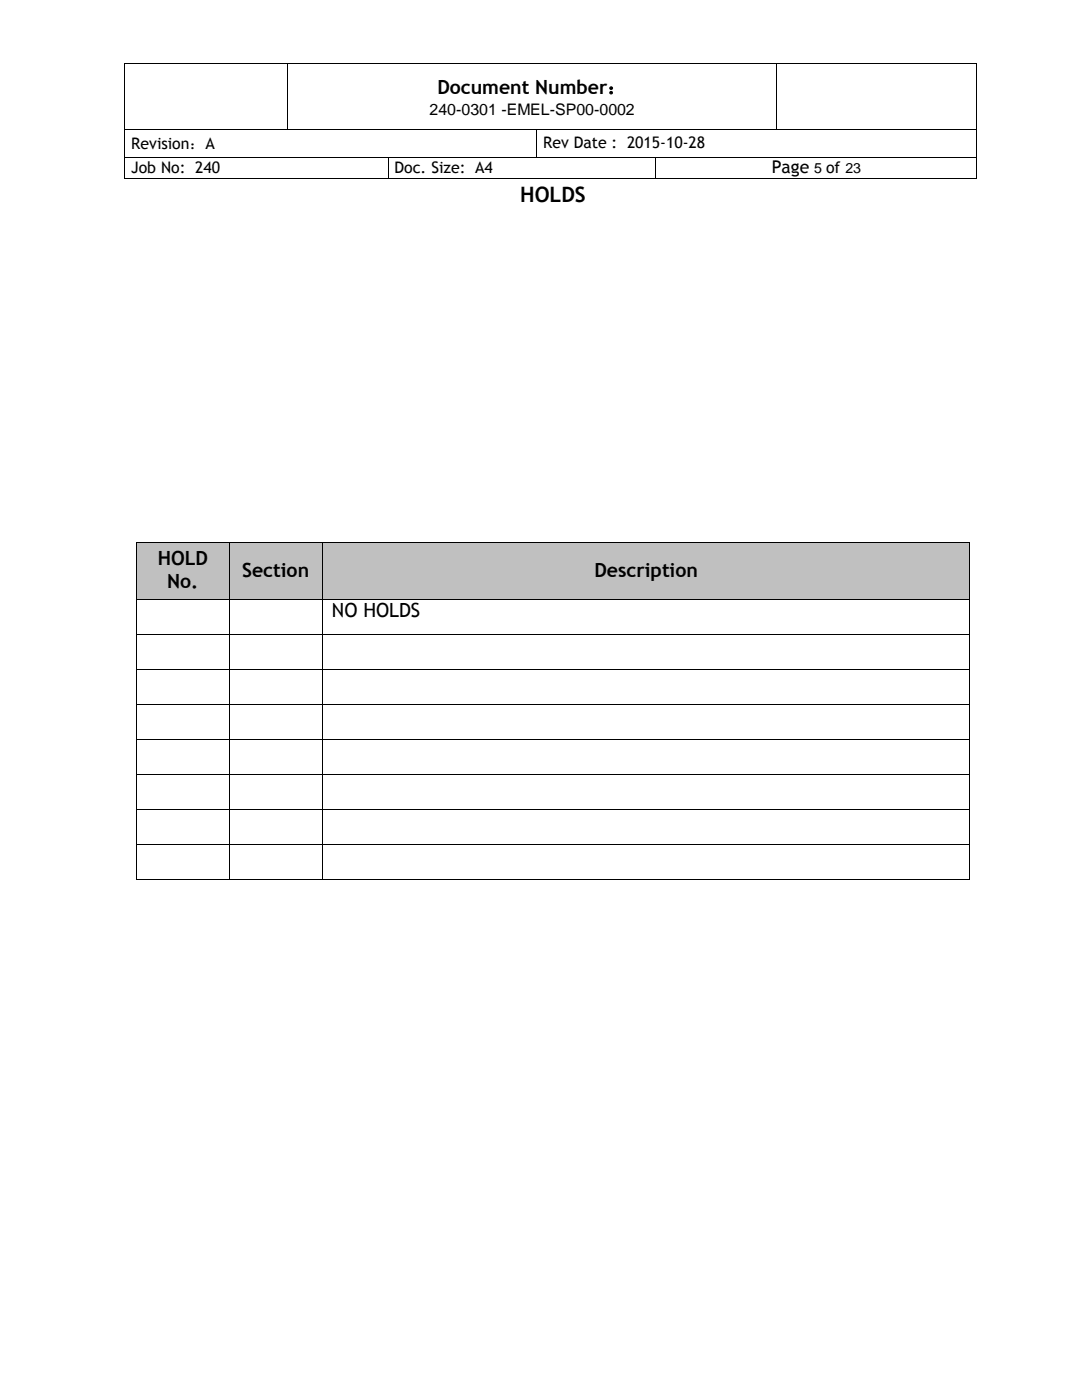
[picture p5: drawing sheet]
<svg xmlns="http://www.w3.org/2000/svg" width="216mm" height="279mm" viewBox="0 0 216 279" stroke-linecap="round" stroke-linejoin="round" font-family="sans-serif">
<defs><g id="words">
<text font-size="4.2" x="103.8" y="40.2">HOLDS</text>
<g font-size="3.9">
<text x="87.3" y="18.7">Document Number：</text>
<text x="31.5" y="112.8">HOLD</text>
<text x="33.4" y="117.3">No.</text>
<text x="48.3" y="115.1">Section</text>
<text x="118.6" y="115.1">Description</text>
<text x="66.2" y="123.1">NO HOLDS</text>
</g>
<text font-size="3.5" x="154" y="34.6">Page</text>
<g font-size="3.2">
<text x="85.7" y="22.9">240-0301 -EMEL-SP00-0002</text>
<text x="26.2" y="29.7">Revision：A</text>
<text x="108.4" y="29.6">Rev Date : 2015-10-28</text>
<text x="26.2" y="34.5">Job No: 240</text>
<text x="78.7" y="34.5">Doc. Size: A4</text>
</g>
<text font-size="2.8" x="162.5" y="34.6">5 of 23</text>
</g></defs>
<g fill="#000">
<path d="M24.8 12.5h.2v.2h-.2z" fill-rule="evenodd"/>
<path d="M24.8 12.5h.2v.2h-.2z" fill-rule="evenodd"/>
<path d="M57.3 12.5h.2v.2h-.2z" fill-rule="evenodd"/>
<path d="M154.8 12.5h.2v.2h-.2z" fill-rule="evenodd"/>
<path d="M194.9 12.5h.1v.2h-.1z" fill-rule="evenodd"/>
<path d="M194.9 12.5h.1v.2h-.1z" fill-rule="evenodd"/>
<path d="M24.8 25.7h.2v.2h-.2z" fill-rule="evenodd"/>
<path d="M24.8 31.3h.2v.2h-.2z" fill-rule="evenodd"/>
<path d="M24.8 35.6h.2v.2h-.2z" fill-rule="evenodd"/>
<path d="M24.8 35.6h.2v.2h-.2z" fill-rule="evenodd"/>
<path d="M57.3 25.7h.2v.2h-.2z" fill-rule="evenodd"/>
<path d="M77.4 31.3h.1v.2h-.1z" fill-rule="evenodd"/>
<path d="M77.4 35.6h.1v.2h-.1z" fill-rule="evenodd"/>
<path d="M107 25.7h.2v.2h-.2z" fill-rule="evenodd"/>
<path d="M107 31.3h.2v.2h-.2z" fill-rule="evenodd"/>
<path d="M130.7 31.3h.1v.2h-.1z" fill-rule="evenodd"/>
<path d="M130.7 35.6h.1v.2h-.1z" fill-rule="evenodd"/>
<path d="M154.8 25.7h.2v.2h-.2z" fill-rule="evenodd"/>
<path d="M194.9 25.7h.1v.2h-.1z" fill-rule="evenodd"/>
<path d="M194.9 31.3h.1v.2h-.1z" fill-rule="evenodd"/>
<path d="M194.9 35.6h.1v.2h-.1z" fill-rule="evenodd"/>
<path d="M194.9 35.6h.1v.2h-.1z" fill-rule="evenodd"/>
</g>
<g fill="none" stroke="#000" stroke-width=".2">
<path d="M24.9 12.7v13M25 12.6h32.3M57.4 12.7v13M57.5 12.6h97.3M154.9 12.7v13M155 12.6h39.9M194.9 12.7v13M24.9 25.9v5.4M24.9 31.5v4.1M25 25.8h32.3M25 31.4h52.4M25 35.7h52.4"/>
<path d="M57.5 25.8h49.5M77.4 31.5v4.1M77.5 31.4h29.5M77.5 35.7h53.2M107.1 25.9v5.4M107.2 25.8h47.6M107.2 31.4h23.5M130.8 31.5v4.1M130.8 31.4h64.1M130.8 35.7h64.1M155 25.8h39.9M194.9 25.9v5.4"/>
<path d="M194.9 31.5v4.1"/>
</g>
<g fill="#c0c0c0">
<path d="M27.3 108.3h18.3v11.2h-18.3z" fill-rule="evenodd"/>
<path d="M29.1 108.3h14.7v5.6h-14.7z" fill-rule="evenodd"/>
<path d="M29.1 113.9h14.7v5.6h-14.7z" fill-rule="evenodd"/>
<path d="M45.9 108.3h18.3v11.2h-18.3z" fill-rule="evenodd"/>
<path d="M47.6 110.6h14.8v6.6h-14.8z" fill-rule="evenodd"/>
<path d="M64.4 108.3h129.1v11.2h-129.1z" fill-rule="evenodd"/>
<path d="M66.2 110.6h125.5v6.6h-125.5z" fill-rule="evenodd"/>
</g>
<g fill="#000">
<path d="M27.1 108.2h.1v.1h-.1z" fill-rule="evenodd"/>
<path d="M27.1 108.2h.1v.1h-.1z" fill-rule="evenodd"/>
<path d="M27.1 119.5h.1v.2h-.1z" fill-rule="evenodd"/>
<path d="M45.6 108.2h.2v.1h-.2z" fill-rule="evenodd"/>
<path d="M45.6 119.5h.2v.2h-.2z" fill-rule="evenodd"/>
<path d="M64.2 108.2h.2v.1h-.2z" fill-rule="evenodd"/>
<path d="M64.2 119.5h.2v.2h-.2z" fill-rule="evenodd"/>
<path d="M193.5 108.2h.1v.1h-.1z" fill-rule="evenodd"/>
<path d="M193.5 108.2h.1v.1h-.1z" fill-rule="evenodd"/>
<path d="M193.5 119.5h.1v.2h-.1z" fill-rule="evenodd"/>
<path d="M27.1 126.5h.1v.1h-.1z" fill-rule="evenodd"/>
<path d="M27.1 133.5h.1v.2h-.1z" fill-rule="evenodd"/>
<path d="M45.6 126.5h.2v.1h-.2z" fill-rule="evenodd"/>
<path d="M45.6 133.5h.2v.2h-.2z" fill-rule="evenodd"/>
<path d="M64.2 126.5h.2v.1h-.2z" fill-rule="evenodd"/>
<path d="M64.2 133.5h.2v.2h-.2z" fill-rule="evenodd"/>
<path d="M193.5 126.5h.1v.1h-.1z" fill-rule="evenodd"/>
<path d="M193.5 133.5h.1v.2h-.1z" fill-rule="evenodd"/>
<path d="M27.1 140.5h.1v.1h-.1z" fill-rule="evenodd"/>
<path d="M27.1 147.5h.1v.1h-.1z" fill-rule="evenodd"/>
<path d="M27.1 154.5h.1v.2h-.1z" fill-rule="evenodd"/>
<path d="M45.6 140.5h.2v.1h-.2z" fill-rule="evenodd"/>
<path d="M45.6 147.5h.2v.1h-.2z" fill-rule="evenodd"/>
<path d="M45.6 154.5h.2v.2h-.2z" fill-rule="evenodd"/>
<path d="M64.2 140.5h.2v.1h-.2z" fill-rule="evenodd"/>
<path d="M64.2 147.5h.2v.1h-.2z" fill-rule="evenodd"/>
<path d="M64.2 154.5h.2v.2h-.2z" fill-rule="evenodd"/>
<path d="M193.5 140.5h.1v.1h-.1z" fill-rule="evenodd"/>
<path d="M193.5 147.5h.1v.1h-.1z" fill-rule="evenodd"/>
<path d="M193.5 154.5h.1v.2h-.1z" fill-rule="evenodd"/>
<path d="M27.1 161.5h.1v.2h-.1z" fill-rule="evenodd"/>
<path d="M27.1 168.5h.1v.2h-.1z" fill-rule="evenodd"/>
<path d="M27.1 175.5h.1v.2h-.1z" fill-rule="evenodd"/>
<path d="M27.1 175.5h.1v.2h-.1z" fill-rule="evenodd"/>
<path d="M45.6 161.5h.2v.2h-.2z" fill-rule="evenodd"/>
<path d="M45.6 168.5h.2v.2h-.2z" fill-rule="evenodd"/>
<path d="M45.6 175.5h.2v.2h-.2z" fill-rule="evenodd"/>
<path d="M64.2 161.5h.2v.2h-.2z" fill-rule="evenodd"/>
<path d="M64.2 168.5h.2v.2h-.2z" fill-rule="evenodd"/>
<path d="M64.2 175.5h.2v.2h-.2z" fill-rule="evenodd"/>
<path d="M193.5 161.5h.1v.2h-.1z" fill-rule="evenodd"/>
<path d="M193.5 168.5h.1v.2h-.1z" fill-rule="evenodd"/>
<path d="M193.5 175.5h.1v.2h-.1z" fill-rule="evenodd"/>
<path d="M193.5 175.5h.1v.2h-.1z" fill-rule="evenodd"/>
</g>
<g fill="none" stroke="#000" stroke-width=".2">
<path d="M27.1 108.3v11.2M27.1 119.7v6.8M27.2 108.3h18.4M27.2 119.6h18.4M45.7 108.3v11.2M45.7 119.7v6.8M45.8 108.3h18.4M45.8 119.6h18.4M64.3 108.3v11.2M64.3 119.7v6.8M64.4 108.3h129.1M64.4 119.6h129.1"/>
<path d="M193.5 108.3v11.2M193.5 119.7v6.8M27.1 126.6v6.9M27.1 133.7v6.8M27.2 126.6h18.4M27.2 133.6h18.4M45.7 126.6v6.9M45.7 133.7v6.8M45.8 126.6h18.4M45.8 133.6h18.4M64.3 126.6v6.9M64.3 133.7v6.8"/>
<path d="M64.4 126.6h129.1M64.4 133.6h129.1M193.5 126.6v6.9M193.5 133.7v6.8M27.1 140.6v6.9M27.1 147.6v6.9M27.1 154.7v6.8M27.2 140.6h18.4M27.2 147.6h18.4M27.2 154.6h18.4M45.7 140.6v6.9M45.7 147.6v6.9"/>
<path d="M45.7 154.7v6.8M45.8 140.6h18.4M45.8 147.6h18.4M45.8 154.6h18.4M64.3 140.6v6.9M64.3 147.6v6.9M64.3 154.7v6.8M64.4 140.6h129.1M64.4 147.6h129.1M64.4 154.6h129.1M193.5 140.6v6.9M193.5 147.6v6.9"/>
<path d="M193.5 154.7v6.8M27.1 161.7v6.8M27.1 168.7v6.8M27.2 161.6h18.4M27.2 168.6h18.4M27.2 175.6h18.4M45.7 161.7v6.8M45.7 168.7v6.8M45.8 161.6h18.4M45.8 168.6h18.4M45.8 175.6h18.4M64.3 161.7v6.8"/>
<path d="M64.3 168.7v6.8M64.4 161.6h129.1M64.4 168.6h129.1M64.4 175.6h129.1M193.5 161.7v6.8M193.5 168.7v6.8"/>
</g>
<use href="#words"/>
</svg>
